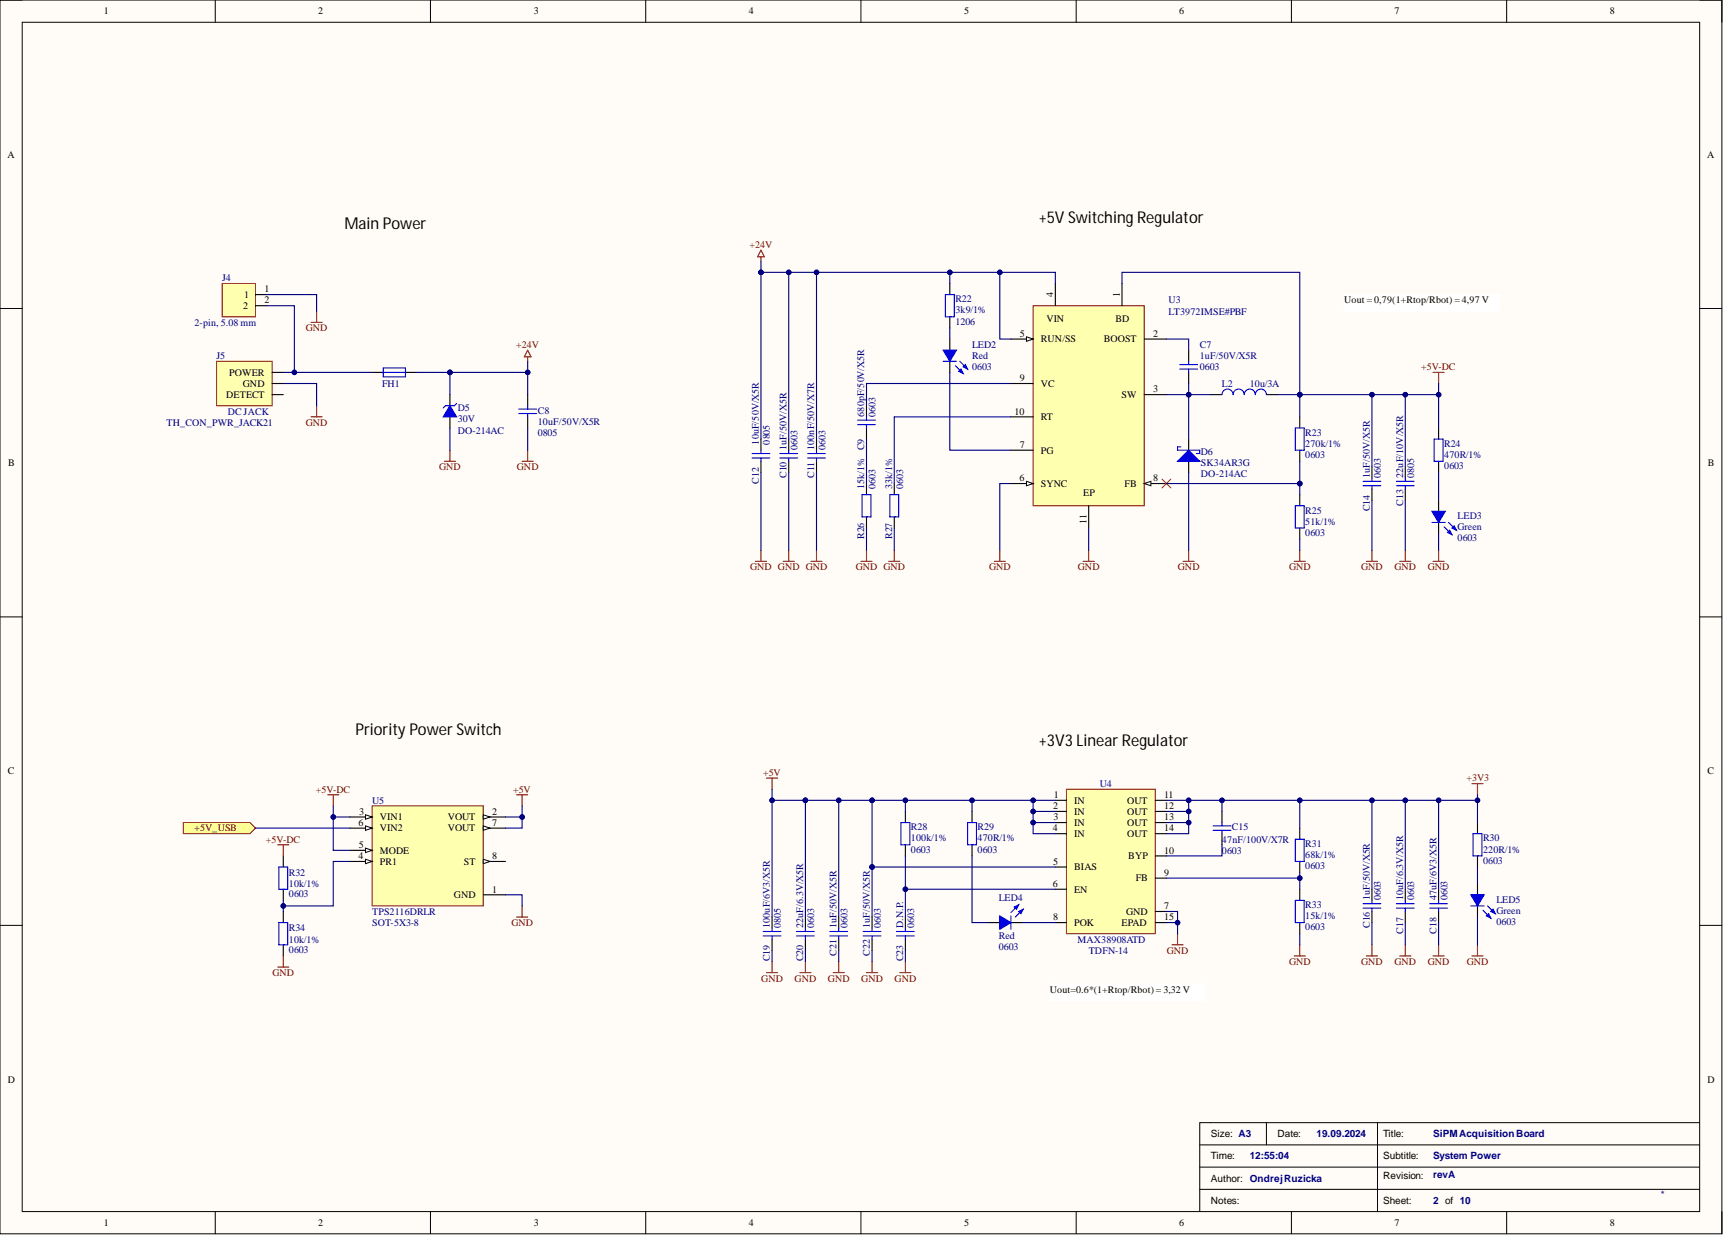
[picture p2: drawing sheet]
<svg xmlns="http://www.w3.org/2000/svg" width="393mm" height="282mm" viewBox="0 0 393 282" stroke-linecap="round" stroke-linejoin="round" font-family="sans-serif">
<defs><g id="words">
<g font-size="3.7">
<text x="78.6" y="52.3">Main Power</text>
<text x="237.1" y="51">+5V Switching Regulator</text>
<text x="81.2" y="167.7">Priority Power Switch</text>
<text x="237.1" y="170.2">+3V3 Linear Regulator</text>
</g>
<g font-size="2.3">
<text x="23.7" y="3.3">1</text>
<text x="72.6" y="3.3">2</text>
<text x="121.9" y="3.3">3</text>
<text x="170.9" y="3.3">4</text>
<text x="220.1" y="3.3">5</text>
<text x="269.2" y="3.3">6</text>
<text x="318.4" y="3.3">7</text>
<text x="367.5" y="3.3">8</text>
<text x="1.7" y="35.9">A</text>
<text x="389.7" y="35.9">A</text>
<text x="55.5" y="70.5">2</text>
<text x="55.7" y="68">1</text>
<text x="60.4" y="66.7">1</text>
<text x="60.4" y="69.3">2</text>
<text x="240.4" y="67.7" transform="rotate(-90 240.4 67.7)">4</text>
<text x="255.6" y="67.7" transform="rotate(-90 255.6 67.7)">1</text>
<text x="306.9" y="69.3">Uout = 0,79(1+Rtop/Rbot) = 4,97 V</text>
<text x="232.8" y="76.9">5</text>
<text x="238.9" y="73.6">VIN</text>
<text x="254.6" y="73.6">BD</text>
<text x="263.2" y="76.9">2</text>
<text x="237.6" y="78.1">RUN/SS</text>
<text x="252" y="78.1">BOOST</text>
<text x="52.3" y="85.8">POWER</text>
<text x="55.5" y="88.3">GND</text>
<text x="232.8" y="87">9</text>
<text x="237.6" y="88.3">VC</text>
<text x="263.2" y="89.6">3</text>
<text x="51.7" y="90.8">DETECT</text>
<text x="231.6" y="94.6">10</text>
<text x="237.6" y="95.9">RT</text>
<text x="256.1" y="90.8">SW</text>
<text x="1.9" y="106.4">B</text>
<text x="232.8" y="102.2">7</text>
<text x="237.6" y="103.5">PG</text>
<text x="389.9" y="106.4">B</text>
<text x="232.7" y="109.9">6</text>
<text x="237.6" y="111.1">SYNC</text>
<text x="247.3" y="113.2">EP</text>
<text x="256.7" y="111.1">FB</text>
<text x="263.2" y="109.9">8</text>
<text x="248" y="119.5" transform="rotate(-90 248 119.5)">11</text>
<text x="1.8" y="176.7">C</text>
<text x="389.8" y="176.7">C</text>
<text x="82" y="186">3</text>
<text x="112.3" y="186">2</text>
<text x="240.4" y="184.7">2</text>
<text x="240.6" y="182.2">1</text>
<text x="245.2" y="183.4">IN</text>
<text x="245.2" y="186">IN</text>
<text x="257.3" y="183.4">OUT</text>
<text x="257.3" y="186">OUT</text>
<text x="265.8" y="182.2">11</text>
<text x="265.8" y="184.7">12</text>
<text x="81.8" y="188.5">6</text>
<text x="86.7" y="187.2">VIN1</text>
<text x="86.7" y="189.8">VIN2</text>
<text x="102.2" y="187.2">VOUT</text>
<text x="102.2" y="189.8">VOUT</text>
<text x="112.3" y="188.5">7</text>
<text x="240.3" y="189.8">4</text>
<text x="240.5" y="187.2">3</text>
<text x="245.2" y="188.5">IN</text>
<text x="245.2" y="191">IN</text>
<text x="257.3" y="188.5">OUT</text>
<text x="257.3" y="191">OUT</text>
<text x="265.8" y="187.2">13</text>
<text x="265.8" y="189.8">14</text>
<text x="81.8" y="196.1">4</text>
<text x="81.9" y="193.6">5</text>
<text x="86.7" y="194.8">MODE</text>
<text x="86.7" y="197.4">PR1</text>
<text x="105.9" y="197.4">ST</text>
<text x="112.3" y="196.1">8</text>
<text x="240.4" y="197.4">5</text>
<text x="257.6" y="196.1">BYP</text>
<text x="265.8" y="194.8">10</text>
<text x="112.3" y="203.7">1</text>
<text x="240.3" y="202.4">6</text>
<text x="245.2" y="198.6">BIAS</text>
<text x="245.2" y="203.7">EN</text>
<text x="259.3" y="201.2">FB</text>
<text x="265.8" y="199.9">9</text>
<text x="103.6" y="205">GND</text>
<text x="257.1" y="208.8">GND</text>
<text x="265.8" y="207.5">7</text>
<text x="240.4" y="210.1">8</text>
<text x="245.2" y="211.3">POK</text>
<text x="256.1" y="211.3">EPAD</text>
<text x="265.8" y="210.1">15</text>
<text x="239.7" y="226.5">Uout=0.6*(1+Rtop/Rbot) = 3,32 V</text>
<text x="1.8" y="247.2">D</text>
<text x="389.8" y="247.2">D</text>
<text x="276.4" y="259.5">Size: A3</text>
<text x="291.6" y="259.5">Date:</text>
<text x="315.7" y="259.5">Title:</text>
<text x="276.4" y="269.7">Author: OndrejRuzicka</text>
<text x="276.4" y="264.6">Time:</text>
<text x="315.7" y="269.2">Revision:</text>
<text x="315.7" y="264.6">Subtitle:</text>
<text x="276.4" y="274.8">Notes:</text>
<text x="315.7" y="274.8">Sheet:</text>
<text x="23.7" y="279.8">1</text>
<text x="72.6" y="279.8">2</text>
<text x="121.9" y="279.8">3</text>
<text x="170.9" y="279.8">4</text>
<text x="220.1" y="279.8">5</text>
<text x="269.2" y="279.8">6</text>
<text x="318.4" y="279.8">7</text>
<text x="367.5" y="279.8">8</text>
</g>
<g font-size="2.3" fill="#800000">
<text x="171.1" y="56.6">+24V</text>
<text x="69.8" y="75.6">GND</text>
<text x="117.8" y="79.4">+24V</text>
<text x="324.4" y="84.5">+5V-DC</text>
<text x="69.8" y="97.2">GND</text>
<text x="100.3" y="107.3">GND</text>
<text x="118" y="107.3">GND</text>
<text x="171.3" y="130.1">GND GND GND</text>
<text x="195.4" y="130.1">GND GND</text>
<text x="225.8" y="130.1">GND</text>
<text x="246.1" y="130.1">GND</text>
<text x="268.9" y="130.1">GND</text>
<text x="294.3" y="130.1">GND</text>
<text x="310.8" y="130.1">GND</text>
<text x="318.4" y="130.1">GND</text>
<text x="326" y="130.1">GND</text>
<text x="174.2" y="177.1">+5V</text>
<text x="334.8" y="178.3">+3V3</text>
<text x="72.1" y="180.9">+5V-DC</text>
<text x="117.2" y="180.9">+5V</text>
<text x="44.4" y="189.8">+5V_USB</text>
<text x="60.7" y="192.3">+5V-DC</text>
<text x="116.7" y="211.3">GND</text>
<text x="266.4" y="217.7">GND</text>
<text x="294.3" y="220.2">GND</text>
<text x="310.8" y="220.2">GND</text>
<text x="318.4" y="220.2">GND</text>
<text x="326" y="220.2">GND</text>
<text x="334.8" y="220.2">GND</text>
<text x="62.2" y="222.7">GND</text>
<text x="173.8" y="224">GND</text>
<text x="181.4" y="224">GND</text>
<text x="189" y="224">GND</text>
<text x="196.6" y="224">GND</text>
<text x="204.2" y="224">GND</text>
</g>
<g font-size="2.3" fill="#000080">
<text x="50.7" y="64.2">J4</text>
<text x="218.1" y="69">R22</text>
<text x="218.1" y="71.5">3k9/1%</text>
<text x="266.8" y="69.3">U3</text>
<text x="266.8" y="71.8">LT3972IMSE#PBF</text>
<text x="44.4" y="74.3">2-pin, 5.08 mm</text>
<text x="218.1" y="74.1">1206</text>
<text x="49.5" y="81.9">J5</text>
<text x="221.9" y="79.4">LED2</text>
<text x="221.9" y="81.9">Red</text>
<text x="273.9" y="79.4">C7</text>
<text x="273.9" y="81.9">1uF/50V/X5R</text>
<text x="87.2" y="88.3">FH1</text>
<text x="221.9" y="84.5">0603</text>
<text x="273.9" y="84.5">0603</text>
<text x="279" y="88.3">L2</text>
<text x="285.3" y="88.3">10u/3A</text>
<text x="52" y="94.6">DC JACK</text>
<text x="104.5" y="93.9">D5</text>
<text x="122.7" y="94.4">C8</text>
<text x="197.3" y="95.1" transform="rotate(-90 197.3 95.1)">680pF/50V/X5R</text>
<text x="199.8" y="95.1" transform="rotate(-90 199.8 95.1)">0603</text>
<text x="38" y="97.2">TH_CON_PWR_JACK21</text>
<text x="104.5" y="98.9">DO-214AC</text>
<text x="104.5" y="96.4">30V</text>
<text x="122.7" y="99.5">0805</text>
<text x="122.7" y="96.9">10uF/50V/X5R</text>
<text x="173.2" y="101.5" transform="rotate(-90 173.2 101.5)">10uF/50V/X5R</text>
<text x="175.8" y="101.5" transform="rotate(-90 175.8 101.5)">0805</text>
<text x="298" y="99.5">R23</text>
<text x="298" y="102">270k/1%</text>
<text x="329.7" y="102">R24</text>
<text x="179.6" y="102.8" transform="rotate(-90 179.6 102.8)">1uF/50V/X5R</text>
<text x="182.1" y="102.8" transform="rotate(-90 182.1 102.8)">0603</text>
<text x="185.9" y="102.8" transform="rotate(-90 185.9 102.8)">100nF/50V/X7R</text>
<text x="188.4" y="102.8" transform="rotate(-90 188.4 102.8)">0603</text>
<text x="197.3" y="102.8" transform="rotate(-90 197.3 102.8)">C9</text>
<text x="274.2" y="103.8">D6</text>
<text x="274.2" y="106.3">SK34AR3G</text>
<text x="298" y="104.5">0603</text>
<text x="329.7" y="107.1">0603</text>
<text x="329.7" y="104.5">470R/1%</text>
<text x="173.2" y="110.4" transform="rotate(-90 173.2 110.4)">C12</text>
<text x="179.6" y="109.1" transform="rotate(-90 179.6 109.1)">C10</text>
<text x="185.9" y="109.1" transform="rotate(-90 185.9 109.1)">C11</text>
<text x="197.3" y="111.6" transform="rotate(-90 197.3 111.6)">15k/1%</text>
<text x="199.8" y="111.6" transform="rotate(-90 199.8 111.6)">0603</text>
<text x="203.6" y="111.6" transform="rotate(-90 203.6 111.6)">33k/1%</text>
<text x="206.2" y="111.6" transform="rotate(-90 206.2 111.6)">0603</text>
<text x="274.2" y="108.8">DO-214AC</text>
<text x="312.7" y="109.1" transform="rotate(-90 312.7 109.1)">1uF/50V/X5R</text>
<text x="315.2" y="109.1" transform="rotate(-90 315.2 109.1)">0603</text>
<text x="320.3" y="109.1" transform="rotate(-90 320.3 109.1)">22uF/10V/X5R</text>
<text x="322.8" y="109.1" transform="rotate(-90 322.8 109.1)">0805</text>
<text x="298" y="117.2">R25</text>
<text x="298" y="119.7">51k/1%</text>
<text x="312.7" y="116.7" transform="rotate(-90 312.7 116.7)">C14</text>
<text x="320.3" y="115.4" transform="rotate(-90 320.3 115.4)">C13</text>
<text x="332.7" y="118.5">LED3</text>
<text x="197.3" y="123" transform="rotate(-90 197.3 123)">R26</text>
<text x="203.6" y="123" transform="rotate(-90 203.6 123)">R27</text>
<text x="298" y="122.3">0603</text>
<text x="332.7" y="123.6">0603</text>
<text x="332.7" y="121">Green</text>
<text x="251.1" y="179.6">U4</text>
<text x="85" y="183.4">U5</text>
<text x="208" y="189.5">R28</text>
<text x="223.2" y="189.5">R29</text>
<text x="281.3" y="189.5">C15</text>
<text x="208" y="194.6">0603</text>
<text x="208" y="192">100k/1%</text>
<text x="223.2" y="194.6">0603</text>
<text x="223.2" y="192">470R/1%</text>
<text x="279" y="194.8">0603</text>
<text x="279" y="192.3">47nF/100V/X7R</text>
<text x="298" y="193.3">R31</text>
<text x="298" y="195.9">68k/1%</text>
<text x="338.6" y="197.1">0603</text>
<text x="338.6" y="192">R30</text>
<text x="338.6" y="194.6">220R/1%</text>
<text x="65.9" y="199.9">R32</text>
<text x="65.9" y="202.4">10k/1%</text>
<text x="298" y="198.4">0603</text>
<text x="65.9" y="204.7">0603</text>
<text x="85" y="208.8">TPS2116DRLR</text>
<text x="228" y="205.7">LED4</text>
<text x="298" y="207.3">R33</text>
<text x="298" y="209.8">15k/1%</text>
<text x="312.7" y="205.5" transform="rotate(-90 312.7 205.5)">1uF/50V/X5R</text>
<text x="315.2" y="205.5" transform="rotate(-90 315.2 205.5)">0603</text>
<text x="320.3" y="205.5" transform="rotate(-90 320.3 205.5)">10uF/6.3V/X5R</text>
<text x="322.8" y="205.5" transform="rotate(-90 322.8 205.5)">0603</text>
<text x="327.9" y="205.5" transform="rotate(-90 327.9 205.5)">47uF/6V3/X5R</text>
<text x="330.5" y="205.5" transform="rotate(-90 330.5 205.5)">0603</text>
<text x="341.6" y="206">LED5</text>
<text x="341.6" y="208.5">Green</text>
<text x="65.9" y="212.6">R34</text>
<text x="65.9" y="215.1">10k/1%</text>
<text x="85" y="211.3">SOT-5X3-8</text>
<text x="175.8" y="211.8" transform="rotate(-90 175.8 211.8)">100uF/6V3/X5R</text>
<text x="178.3" y="211.8" transform="rotate(-90 178.3 211.8)">0805</text>
<text x="183.4" y="211.8" transform="rotate(-90 183.4 211.8)">22uF/6.3V/X5R</text>
<text x="185.9" y="211.8" transform="rotate(-90 185.9 211.8)">0603</text>
<text x="191" y="211.8" transform="rotate(-90 191 211.8)">1uF/50V/X5R</text>
<text x="193.5" y="211.8" transform="rotate(-90 193.5 211.8)">0603</text>
<text x="198.6" y="211.8" transform="rotate(-90 198.6 211.8)">1uF/50V/X5R</text>
<text x="201.1" y="211.8" transform="rotate(-90 201.1 211.8)">0603</text>
<text x="206.2" y="211.8" transform="rotate(-90 206.2 211.8)">D.N.P.</text>
<text x="208.7" y="211.8" transform="rotate(-90 208.7 211.8)">0603</text>
<text x="228" y="214.4">Red</text>
<text x="246" y="215.1">MAX38908ATD</text>
<text x="298" y="212.3">0603</text>
<text x="312.7" y="211.8" transform="rotate(-90 312.7 211.8)">C16</text>
<text x="320.3" y="213.1" transform="rotate(-90 320.3 213.1)">C17</text>
<text x="327.9" y="213.1" transform="rotate(-90 327.9 213.1)">C18</text>
<text x="341.6" y="211.1">0603</text>
<text x="65.9" y="217.4">0603</text>
<text x="175.8" y="219.4" transform="rotate(-90 175.8 219.4)">C19</text>
<text x="183.4" y="219.4" transform="rotate(-90 183.4 219.4)">C20</text>
<text x="191" y="218.2" transform="rotate(-90 191 218.2)">C21</text>
<text x="198.6" y="218.2" transform="rotate(-90 198.6 218.2)">C22</text>
<text x="206.2" y="219.4" transform="rotate(-90 206.2 219.4)">C23</text>
<text x="228" y="216.9">0603</text>
<text x="248.5" y="217.7">TDFN-14</text>
<text x="300.5" y="259.5">19.09.2024</text>
<text x="327.2" y="259.5">SiPMAcquisitionBoard</text>
<text x="285.3" y="264.6">12:55:04</text>
<text x="327.2" y="268.9">revA</text>
<text x="327.2" y="264.6">System Power</text>
<text x="327.2" y="274.8">2 of 10</text>
<text x="379.1" y="273.5">*</text>
</g>
</g></defs>
<path d="M0 0h393.1v281.6h-393.1z" fill-rule="evenodd" fill="#fffcf8"/>
<path d="M0 0h393.1v281.6h-393.1z" fill="none" stroke="#000" stroke-width=".23"/>
<path d="M5.1 5.1h382.9v271.4h-382.9z" fill-rule="evenodd" fill="#fffcf8"/>
<g fill="none" stroke="#000" stroke-width=".23">
<path d="M0 0h5.1M5.1 5.1h382.9v271.4h-382.9zM49.1 0v5.1M98.3 0v5.1M147.4 0v5.1M196.5 0v5.1M245.7 0v5.1M294.8 0v5.1M344 0v5.1M388 0h5.1v5.1M0 70.4h5.1M388 70.4h5.1"/>
<path d="M0 140.8h5.1M388 140.8h5.1M0 211.2h5.1M388 211.2h5.1M289.1 256.2v5.1M314.5 256.2v20.3M388 256.2h-114.1v20.3M49.1 276.5v5.1M98.3 276.5v5.1M147.4 276.5v5.1M196.5 276.5v5.1M245.7 276.5v5.1"/>
<path d="M273.9 266.4h114.1M273.9 271.5h114.1M273.9 261.3h114.1M294.8 276.5v5.1M344 276.5v5.1M393.1 276.5v5.1"/>
</g>
<path d="M276.4 90.1h2.6M289.1 90.1h2.5M180.1 100.2v2.6M180.1 105.3v2.5M186.4 100.2v2.6M186.4 105.3v2.5" fill="none" stroke="#000" stroke-width=".25"/>
<path d="M279 90.1a1.27 1.27 0 0 1 1.2-1.3 1.27 1.27 0 0 1 1.3 1.3 1.27 1.27 0 0 1 1.3-1.3 1.27 1.27 0 0 1 1.2 1.3 1.27 1.27 0 0 1 1.3-1.3 1.27 1.27 0 0 1 1.3 1.3 1.27 1.27 0 0 1 1.2-1.3 1.27 1.27 0 0 1 1.3 1.3M178 103.5h4.1M178 104.5h4.1M180.1 102.8v.7M180.1 104.5v.8M184.4 103.5h4M184.4 104.5h4M186.4 102.8v.7M186.4 104.5v.8" fill="none" stroke="#00f" stroke-width=".25"/>
<path d="M172.5 128.1h2.5M173.7 125.6v2.5M178.8 128.1h2.5M180.1 125.6v2.5M185.1 128.1h2.6M186.4 125.6v2.5M227 128.1h2.5M228.2 125.6v2.5M247.3 128.1h2.5M248.5 125.6v2.5" fill="none" stroke="#800000" stroke-width=".25"/>
<path d="M235.9 69.8h25.3v45.6h-25.3z" fill-rule="evenodd" fill="#ffffb0"/>
<path d="M235.9 69.8h25.3v45.6h-25.3z" fill="none" stroke="#800000" stroke-width=".23"/>
<path d="M230.8 77.4h5.1M240.9 64.7v5.1M256.1 64.7v5.1M261.2 77.4h5.1M261.2 90.1h5.1" fill="none" stroke="#000" stroke-width=".25"/>
<path d="M234.3 76.9l1.6 .5-1.6 .5z" fill="#f8fcff"/>
<path d="M234.3 76.9l1.6 .5-1.6 .5z" fill="none" stroke="#000" stroke-width=".23"/>
<path d="M230.8 110.4h5.1" fill="none" stroke="#000" stroke-width=".25"/>
<path d="M234.3 109.9l1.6 .5-1.6 .5z" fill="#f8fcff"/>
<path d="M234.3 109.9l1.6 .5-1.6 .5z" fill="none" stroke="#000" stroke-width=".23"/>
<path d="M230.8 102.8h5.1M261.2 110.4h5.1" fill="none" stroke="#000" stroke-width=".25"/>
<path d="M261.2 110.4l1.5-.5v1z" fill="#f8fcff"/>
<path d="M261.2 110.4l1.5-.5v1z" fill="none" stroke="#000" stroke-width=".23"/>
<g fill="none" stroke="#000" stroke-width=".25">
<path d="M271.4 79.9v2.6M230.8 87.5h5.1M230.8 95.1h5.1M271.4 85v2.5M197.8 110.4v2.5M197.8 118v2.5M204.2 110.4v2.5M204.2 118v2.5M248.5 115.4v5.1M271.4 100.2v2.6M271.4 105.3v2.5M313.2 106.6v2.5"/>
<path d="M313.2 111.6v2.6"/>
</g>
<path d="M269.3 83.2h4.1M269.3 84.2h4.1M271.4 82.5v.7M271.4 84.2v.8M196.8 112.9h2v5.1h-2zM203.1 112.9h2.1v5.1h-2.1zM311.2 109.9h4M311.2 110.9h4M313.2 109.1v.8M313.2 110.9v.7" fill="none" stroke="#00f" stroke-width=".25"/>
<path d="M196.5 128.1h2.6M197.8 125.6v2.5M202.9 128.1h2.5M204.2 125.6v2.5M270.1 128.1h2.5M271.4 125.6v2.5M295.5 128.1h2.5M296.7 125.6v2.5M311.9 128.1h2.6M313.2 125.6v2.5M319.5 128.1h2.6M320.8 125.6v2.5" fill="none" stroke="#800000" stroke-width=".25"/>
<path d="M271.4 102.8l2.5 2.5h-5.1z" fill="#00f"/>
<path d="M269.6 102h-.8v.8h5.1v.7h-.8M271.4 102.8l2.5 2.5h-5.1zM318.8 109.9h4M318.8 110.9h4M320.8 109.1v.8M320.8 110.9v.7" fill="none" stroke="#00f" stroke-width=".25"/>
<path d="M327.2 128.1h2.5M328.4 125.6v2.5" fill="none" stroke="#800000" stroke-width=".25"/>
<path d="M320.8 106.6v2.5M320.8 111.6v2.6" fill="none" stroke="#000" stroke-width=".25"/>
<path d="M265.3 109.3l2 2.1M267.3 109.3l-2 2.1" fill="none" stroke="#f00" stroke-width=".23"/>
<path d="M306.9 67.2h35.5v3.8h-35.5z" fill-rule="evenodd" fill="#fff"/>
<path d="M306.9 67.2h35.5v3.8h-35.5z" fill="none" stroke="#fff" stroke-width=".23"/>
<path d="M328.4 114.2v2.5M328.4 119.2v2.6" fill="none" stroke="#000" stroke-width=".25"/>
<path d="M326.9 116.7h3l-1.5 2.5z" fill="#00f"/>
<path d="M326.9 116.7h3l-1.5 2.5zM330.7 119.2l1.8 1.8M329.7 120.3l1.8 1.7" fill="none" stroke="#00f" stroke-width=".25"/>
<path d="M331 121l.5 1-1-.5z" fill="#00f"/>
<path d="M331 121l.5 1-1-.5z" fill="none" stroke="#00f" stroke-width=".25"/>
<path d="M332 120l.5 1-1-.5z" fill="#00f"/>
<path d="M215.8 67.2h2v5.1h-2zM326.9 119.2h3M332 120l.5 1-1-.5z" fill="none" stroke="#00f" stroke-width=".25"/>
<path d="M216.8 64.7v2.5M216.8 72.3v2.5M216.8 77.4v2.5M216.8 82.5v2.5" fill="none" stroke="#000" stroke-width=".25"/>
<path d="M215.3 79.9h3.1l-1.6 2.6z" fill="#00f"/>
<path d="M215.3 79.9h3.1l-1.6 2.6zM218.1 83.5l1.8 1.7M219.1 82.5l1.8 1.7" fill="none" stroke="#00f" stroke-width=".25"/>
<path d="M219.4 84.2l.5 1-1-.5z" fill="#00f"/>
<path d="M219.4 84.2l.5 1-1-.5z" fill="none" stroke="#00f" stroke-width=".25"/>
<path d="M220.4 83.2l.5 1-1-.5z" fill="#00f"/>
<path d="M215.3 82.5h3.1M220.4 83.2l.5 1-1-.5z" fill="none" stroke="#00f" stroke-width=".25"/>
<path d="M120.5 79.9l.7 1.5h-1.5zM120.5 81.4v1.1" fill="none" stroke="#800000" stroke-width=".25"/>
<path d="M49.5 82.5h12.6v10.1h-12.6z" fill-rule="evenodd" fill="#ffffb0"/>
<path d="M49.5 82.5h12.6v10.1h-12.6z" fill="none" stroke="#800000" stroke-width=".23"/>
<path d="M62.1 85h2.6M62.1 87.5h2.6M62.1 90.1h2.6M102.7 90.1v2.5M102.7 95.1v2.6" fill="none" stroke="#000" stroke-width=".25"/>
<path d="M71 95.1h2.5M72.3 92.6v2.5M101.4 105.3h2.6M102.7 102.8v2.5M119.2 105.3h2.5M120.5 102.8v2.5" fill="none" stroke="#800000" stroke-width=".25"/>
<path d="M102.7 92.6l1.5 2.5h-3z" fill="#00f"/>
<g fill="none" stroke="#00f" stroke-width=".25">
<path d="M87.5 84h5.1v2h-5.1zM87.5 85h5.1M102.7 92.6l1.5 2.5h-3zM104.2 92.1l-.5 .5h-2l-.5 .5M118.4 94.4h4.1M118.4 93.4h4.1M120.5 92.6v.8M120.5 94.4v.7M195.8 95.9h4M195.8 96.9h4M197.8 95.1v.8M197.8 96.9v.8"/>
<path d="M171.7 103.5h4.1M171.7 104.5h4.1M173.7 102.8v.7M173.7 104.5v.8"/>
</g>
<path d="M173.7 57.1l.8 1.5h-1.5zM173.7 58.6v1M327.2 85h2.5M328.4 85v2.5" fill="none" stroke="#800000" stroke-width=".25"/>
<path d="M85 85h2.5M92.6 85h2.5M120.5 90.1v2.5M120.5 95.1v2.6M197.8 92.6v2.5M197.8 97.7v2.5M173.7 100.2v2.6M173.7 105.3v2.5" fill="none" stroke="#000" stroke-width=".25"/>
<path d="M41.8 187.7h15.3l1.2 1.3-1.2 1.3h-15.3z" fill-rule="evenodd" fill="#ffff80"/>
<path d="M41.8 187.7h15.3l1.2 1.3-1.2 1.3h-15.3z" fill="none" stroke="#800000" stroke-width=".23"/>
<path d="M296.7 95.1v2.6M296.7 102.8v2.5M296.7 112.9v2.5M296.7 120.5v2.5" fill="none" stroke="#000" stroke-width=".25"/>
<path d="M295.7 97.7h2v5.1h-2zM295.7 115.4h2v5.1h-2z" fill="none" stroke="#00f" stroke-width=".25"/>
<path d="M85 183.9h25.3v22.9h-25.3z" fill-rule="evenodd" fill="#ffffb0"/>
<path d="M85 183.9h25.3v22.9h-25.3z" fill="none" stroke="#800000" stroke-width=".23"/>
<path d="M79.9 186.5h5.1" fill="none" stroke="#000" stroke-width=".25"/>
<path d="M83.4 186l1.6 .5-1.6 .5z" fill="#f8fcff"/>
<path d="M83.4 186l1.6 .5-1.6 .5z" fill="none" stroke="#000" stroke-width=".23"/>
<path d="M79.9 189h5.1" fill="none" stroke="#000" stroke-width=".25"/>
<path d="M83.4 188.5l1.6 .5-1.6 .5z" fill="#f8fcff"/>
<path d="M83.4 188.5l1.6 .5-1.6 .5z" fill="none" stroke="#000" stroke-width=".23"/>
<path d="M79.9 194.1h5.1" fill="none" stroke="#000" stroke-width=".25"/>
<path d="M83.4 193.6l1.6 .5-1.6 .5z" fill="#f8fcff"/>
<path d="M83.4 193.6l1.6 .5-1.6 .5z" fill="none" stroke="#000" stroke-width=".23"/>
<path d="M79.9 196.6h5.1" fill="none" stroke="#000" stroke-width=".25"/>
<path d="M83.4 196.1l1.6 .5-1.6 .5z" fill="#f8fcff"/>
<path d="M83.4 196.1l1.6 .5-1.6 .5z" fill="none" stroke="#000" stroke-width=".23"/>
<path d="M110.3 186.5h5.1" fill="none" stroke="#000" stroke-width=".25"/>
<path d="M110.3 186l1.5 .5-1.5 .5z" fill="#f8fcff"/>
<path d="M110.3 186l1.5 .5-1.5 .5z" fill="none" stroke="#000" stroke-width=".23"/>
<path d="M110.3 189h5.1" fill="none" stroke="#000" stroke-width=".25"/>
<path d="M110.3 188.5l1.5 .5-1.5 .5z" fill="#f8fcff"/>
<path d="M110.3 188.5l1.5 .5-1.5 .5z" fill="none" stroke="#000" stroke-width=".23"/>
<path d="M110.3 196.6h5.1" fill="none" stroke="#000" stroke-width=".25"/>
<path d="M110.3 196.1l1.5 .5-1.5 .5z" fill="#f8fcff"/>
<path d="M110.3 196.1l1.5 .5-1.5 .5z" fill="none" stroke="#000" stroke-width=".23"/>
<g fill="none" stroke="#000" stroke-width=".25">
<path d="M64.7 195.3v2.6M337.3 187.7v2.6M337.3 195.3v2.6M64.7 203v2.5M64.7 208v2.6M64.7 215.6v2.6M110.3 204.2h5.1M176.3 209.3v2.5M176.3 214.4v2.5M183.9 209.3v2.5M183.9 214.4v2.5M328.4 203v2.5"/>
<path d="M328.4 208v2.6"/>
</g>
<path d="M63.4 192.8h2.5M64.7 192.8v2.5M74.8 181.4h2.6M76.1 181.4v2.5M117.9 181.4h2.6M119.2 181.4v2.5M64.7 218.2v2.5M117.9 209.3h2.6M119.2 206.8v2.5M63.4 220.7h2.5" fill="none" stroke="#800000" stroke-width=".25"/>
<g fill="none" stroke="#00f" stroke-width=".25">
<path d="M63.7 197.9h2v5.1h-2zM336.3 190.3h2v5h-2zM63.7 210.6h2v5h-2zM174.2 212.6h4.1M174.2 213.6h4.1M176.3 211.8v.8M176.3 213.6v.8M181.8 212.6h4.1M181.8 213.6h4.1M183.9 211.8v.8M183.9 213.6v.8M326.4 206.3h4.1"/>
<path d="M326.4 207.3h4.1M328.4 205.5v.8M328.4 207.3v.7"/>
</g>
<path d="M243.5 180.1h20.3v33h-20.3z" fill-rule="evenodd" fill="#ffffb0"/>
<path d="M243.5 180.1h20.3v33h-20.3z" fill="none" stroke="#800000" stroke-width=".23"/>
<g fill="none" stroke="#000" stroke-width=".25">
<path d="M206.7 185.2v2.5M206.7 192.8v2.5M240.9 182.7h2.6M240.9 185.2h2.6M240.9 187.7h2.6M240.9 190.3h2.6M240.9 197.9h2.6M263.8 182.7h2.5M263.8 185.2h2.5M263.8 187.7h2.5M263.8 190.3h2.5M263.8 195.3h2.5"/>
<path d="M279 185.2v2.5M279 190.3v2.5M206.7 209.3v2.5M206.7 214.4v2.5M225.7 210.6h2.5M230.8 210.6h2.5M240.9 203h2.6M240.9 210.6h2.6M263.8 208h2.5M263.8 210.6h2.5M263.8 200.4h2.5M296.7 203v2.5"/>
<path d="M296.7 210.6v2.5M320.8 203v2.5M320.8 208v2.6"/>
</g>
<g fill="none" stroke="#00f" stroke-width=".25">
<path d="M205.7 187.7h2v5.1h-2zM276.9 189.5h4.1M276.9 188.5h4.1M279 187.7v.8M279 189.5v.8M204.7 212.6h4M204.7 213.6h4M206.7 211.8v.8M206.7 213.6v.8M295.7 205.5h2v5.1h-2zM318.8 206.3h4M318.8 207.3h4"/>
<path d="M320.8 205.5v.8M320.8 207.3v.7"/>
</g>
<path d="M228.2 209l2.6 1.6-2.6 1.5z" fill="#00f"/>
<path d="M228.2 209l2.6 1.6-2.6 1.5zM232.6 206.5l-1.8 1.8M233.6 207.5l-1.8 1.8" fill="none" stroke="#00f" stroke-width=".25"/>
<path d="M232.6 208l1-.5-.5 1z" fill="#00f"/>
<path d="M232.6 208l1-.5-.5 1z" fill="none" stroke="#00f" stroke-width=".25"/>
<path d="M231.5 207l1.1-.5-.5 1z" fill="#00f"/>
<path d="M230.8 209v3.1M231.5 207l1.1-.5-.5 1z" fill="none" stroke="#00f" stroke-width=".25"/>
<path d="M337.3 201.7v2.5M337.3 206.8v2.5" fill="none" stroke="#000" stroke-width=".25"/>
<path d="M335.8 204.2h3l-1.5 2.6z" fill="#00f"/>
<path d="M335.8 204.2h3l-1.5 2.6zM338.6 207.8l1.7 1.8M339.6 206.8l1.8 1.7" fill="none" stroke="#00f" stroke-width=".25"/>
<path d="M339.8 208.5l.5 1.1-1-.6z" fill="#00f"/>
<path d="M339.8 208.5l.5 1.1-1-.6z" fill="none" stroke="#00f" stroke-width=".25"/>
<path d="M340.8 207.5l.6 1-1.1-.5z" fill="#00f"/>
<path d="M327.4 100.2h2v5.1h-2zM220.9 187.7h2v5.1h-2zM295.7 191.5h2v5.1h-2zM335.8 206.8h3M340.8 207.5l.6 1-1.1-.5z" fill="none" stroke="#00f" stroke-width=".25"/>
<path d="M328.4 97.7v2.5M328.4 105.3v2.5M221.9 185.2v2.5M221.9 192.8v2.5M296.7 189v2.5M296.7 196.6v2.6" fill="none" stroke="#000" stroke-width=".25"/>
<g fill="none" stroke="#800000" stroke-width=".25">
<path d="M175 177.6h2.5M176.3 177.6v2.5M336 178.9h2.6M337.3 178.9v2.5M176.3 219.4v2.6M183.9 219.4v2.6M191.5 219.4v2.6M199.1 219.4v2.6M206.7 219.4v2.6M267.6 215.6h2.5M268.8 213.1v2.5M295.5 218.2h2.5"/>
<path d="M296.7 215.6v2.6M311.9 218.2h2.6M313.2 215.6v2.6M319.5 218.2h2.6M320.8 215.6v2.6M327.2 218.2h2.5M328.4 215.6v2.6M336 218.2h2.6M337.3 215.6v2.6M175 222h2.5M182.6 222h2.5M190.2 222h2.5"/>
<path d="M197.8 222h2.6M205.4 222h2.6"/>
</g>
<path d="M239.7 224.5h35.5v3.8h-35.5z" fill-rule="evenodd" fill="#fff"/>
<path d="M239.7 224.5h35.5v3.8h-35.5z" fill="none" stroke="#fff" stroke-width=".23"/>
<path d="M50.7 64.7h7.6v7.6h-7.6z" fill-rule="evenodd" fill="#ffffb0"/>
<path d="M50.7 64.7h7.6v7.6h-7.6z" fill="none" stroke="#800000" stroke-width=".23"/>
<path d="M58.3 67.2h2.6M58.3 69.8h2.6" fill="none" stroke="#000" stroke-width=".25"/>
<path d="M71 73.6h2.5M72.3 71v2.6" fill="none" stroke="#800000" stroke-width=".25"/>
<path d="M173.7 62.2v38" fill="none" stroke="#000080" stroke-width=".25"/>
<circle cx="173.7" cy="62.2" r=".51" fill="#000080"/>
<circle cx="173.7" cy="62.2" r=".51" fill="none" stroke="#000080" stroke-width=".23"/>
<path d="M180.1 62.2v38M173.7 107.8v17.8M180.1 107.8v17.8M186.4 107.8v17.8" fill="none" stroke="#000080" stroke-width=".25"/>
<circle cx="180.1" cy="62.2" r=".51" fill="#000080"/>
<circle cx="180.1" cy="62.2" r=".51" fill="none" stroke="#000080" stroke-width=".23"/>
<path d="M266.3 77.4h5.1v2.5M271.4 87.5v2.6M230.8 110.4h-2.6v15.2M248.5 120.5v5.1" fill="none" stroke="#000080" stroke-width=".25"/>
<circle cx="271.4" cy="90.1" r=".51" fill="#000080"/>
<circle cx="271.4" cy="90.1" r=".51" fill="none" stroke="#000080" stroke-width=".23"/>
<path d="M228.2 62.2v15.2h2.6M230.8 95.1h-26.6v15.3M230.8 87.5h-33v5.1M197.8 100.2v10.2M313.2 114.2v11.4M320.8 114.2v11.4M197.8 120.5v5.1M204.2 120.5v5.1M296.7 123v2.6" fill="none" stroke="#000080" stroke-width=".25"/>
<circle cx="228.2" cy="62.2" r=".51" fill="#000080"/>
<circle cx="228.2" cy="62.2" r=".51" fill="none" stroke="#000080" stroke-width=".23"/>
<path d="M271.4 90.1v10.1" fill="none" stroke="#000080" stroke-width=".25"/>
<circle cx="271.4" cy="90.1" r=".51" fill="#000080"/>
<circle cx="271.4" cy="90.1" r=".51" fill="none" stroke="#000080" stroke-width=".23"/>
<path d="M266.3 110.4h30.4M271.4 107.8v17.8" fill="none" stroke="#000080" stroke-width=".25"/>
<circle cx="296.7" cy="110.4" r=".51" fill="#000080"/>
<circle cx="296.7" cy="110.4" r=".51" fill="none" stroke="#000080" stroke-width=".23"/>
<path d="M296.7 110.4v2.5" fill="none" stroke="#000080" stroke-width=".25"/>
<circle cx="296.7" cy="110.4" r=".51" fill="#000080"/>
<circle cx="296.7" cy="110.4" r=".51" fill="none" stroke="#000080" stroke-width=".23"/>
<path d="M296.7 105.3v5.1" fill="none" stroke="#000080" stroke-width=".25"/>
<circle cx="296.7" cy="110.4" r=".51" fill="#000080"/>
<circle cx="296.7" cy="110.4" r=".51" fill="none" stroke="#000080" stroke-width=".23"/>
<path d="M256.1 64.7v-2.5h40.6v27.9" fill="none" stroke="#000080" stroke-width=".25"/>
<circle cx="296.7" cy="90.1" r=".51" fill="#000080"/>
<circle cx="296.7" cy="90.1" r=".51" fill="none" stroke="#000080" stroke-width=".23"/>
<path d="M320.8 90.1v16.5M328.4 107.8v6.4M328.4 121.8v3.8" fill="none" stroke="#000080" stroke-width=".25"/>
<circle cx="320.8" cy="90.1" r=".51" fill="#000080"/>
<circle cx="320.8" cy="90.1" r=".51" fill="none" stroke="#000080" stroke-width=".23"/>
<path d="M328.4 87.5v2.6" fill="none" stroke="#000080" stroke-width=".25"/>
<circle cx="328.4" cy="90.1" r=".51" fill="#000080"/>
<circle cx="328.4" cy="90.1" r=".51" fill="none" stroke="#000080" stroke-width=".23"/>
<path d="M186.4 62.2v38" fill="none" stroke="#000080" stroke-width=".25"/>
<circle cx="186.4" cy="62.2" r=".51" fill="#000080"/>
<circle cx="186.4" cy="62.2" r=".51" fill="none" stroke="#000080" stroke-width=".23"/>
<path d="M216.8 62.2v2.5M216.8 74.8v2.6M216.8 85v17.8h14" fill="none" stroke="#000080" stroke-width=".25"/>
<circle cx="216.8" cy="62.2" r=".51" fill="#000080"/>
<circle cx="216.8" cy="62.2" r=".51" fill="none" stroke="#000080" stroke-width=".23"/>
<path d="M64.7 87.5h7.6v5.1M95.1 85h7.6" fill="none" stroke="#000080" stroke-width=".25"/>
<circle cx="102.7" cy="85" r=".51" fill="#000080"/>
<circle cx="102.7" cy="85" r=".51" fill="none" stroke="#000080" stroke-width=".23"/>
<path d="M102.7 85v5.1" fill="none" stroke="#000080" stroke-width=".25"/>
<circle cx="102.7" cy="85" r=".51" fill="#000080"/>
<circle cx="102.7" cy="85" r=".51" fill="none" stroke="#000080" stroke-width=".23"/>
<path d="M102.7 85h17.8v5.1M102.7 97.7v5.1" fill="none" stroke="#000080" stroke-width=".25"/>
<circle cx="120.5" cy="85" r=".51" fill="#000080"/>
<circle cx="120.5" cy="85" r=".51" fill="none" stroke="#000080" stroke-width=".23"/>
<circle cx="102.7" cy="85" r=".51" fill="#000080"/>
<circle cx="102.7" cy="85" r=".51" fill="none" stroke="#000080" stroke-width=".23"/>
<path d="M120.5 82.5v2.5" fill="none" stroke="#000080" stroke-width=".25"/>
<circle cx="120.5" cy="85" r=".51" fill="#000080"/>
<circle cx="120.5" cy="85" r=".51" fill="none" stroke="#000080" stroke-width=".23"/>
<path d="M64.7 85h20.3M120.5 97.7v5.1" fill="none" stroke="#000080" stroke-width=".25"/>
<circle cx="67.2" cy="85" r=".51" fill="#000080"/>
<circle cx="67.2" cy="85" r=".51" fill="none" stroke="#000080" stroke-width=".23"/>
<path d="M173.7 59.6v2.6" fill="none" stroke="#000080" stroke-width=".25"/>
<circle cx="173.7" cy="62.2" r=".51" fill="#000080"/>
<circle cx="173.7" cy="62.2" r=".51" fill="none" stroke="#000080" stroke-width=".23"/>
<path d="M291.6 90.1h5.1" fill="none" stroke="#000080" stroke-width=".25"/>
<circle cx="296.7" cy="90.1" r=".51" fill="#000080"/>
<circle cx="296.7" cy="90.1" r=".51" fill="none" stroke="#000080" stroke-width=".23"/>
<path d="M296.7 90.1v5" fill="none" stroke="#000080" stroke-width=".25"/>
<circle cx="296.7" cy="90.1" r=".51" fill="#000080"/>
<circle cx="296.7" cy="90.1" r=".51" fill="none" stroke="#000080" stroke-width=".23"/>
<path d="M313.2 90.1v16.5" fill="none" stroke="#000080" stroke-width=".25"/>
<circle cx="313.2" cy="90.1" r=".51" fill="#000080"/>
<circle cx="313.2" cy="90.1" r=".51" fill="none" stroke="#000080" stroke-width=".23"/>
<path d="M79.9 186.5h-3.8v7.6h3.8" fill="none" stroke="#000080" stroke-width=".25"/>
<circle cx="76.1" cy="186.5" r=".51" fill="#000080"/>
<circle cx="76.1" cy="186.5" r=".51" fill="none" stroke="#000080" stroke-width=".23"/>
<path d="M58.3 189h21.6M76.1 183.9v2.6" fill="none" stroke="#000080" stroke-width=".25"/>
<circle cx="76.1" cy="186.5" r=".51" fill="#000080"/>
<circle cx="76.1" cy="186.5" r=".51" fill="none" stroke="#000080" stroke-width=".23"/>
<path d="M115.4 186.5h3.8" fill="none" stroke="#000080" stroke-width=".25"/>
<circle cx="119.2" cy="186.5" r=".51" fill="#000080"/>
<circle cx="119.2" cy="186.5" r=".51" fill="none" stroke="#000080" stroke-width=".23"/>
<path d="M79.9 196.6h-3.8v10.2h-11.4M115.4 204.2h3.8v2.6" fill="none" stroke="#000080" stroke-width=".25"/>
<circle cx="64.7" cy="206.8" r=".51" fill="#000080"/>
<circle cx="64.7" cy="206.8" r=".51" fill="none" stroke="#000080" stroke-width=".23"/>
<path d="M173.7 62.2h67.2v2.5" fill="none" stroke="#000080" stroke-width=".25"/>
<circle cx="173.7" cy="62.2" r=".51" fill="#000080"/>
<circle cx="173.7" cy="62.2" r=".51" fill="none" stroke="#000080" stroke-width=".23"/>
<circle cx="180.1" cy="62.2" r=".51" fill="#000080"/>
<circle cx="180.1" cy="62.2" r=".51" fill="none" stroke="#000080" stroke-width=".23"/>
<circle cx="186.4" cy="62.2" r=".51" fill="#000080"/>
<circle cx="186.4" cy="62.2" r=".51" fill="none" stroke="#000080" stroke-width=".23"/>
<circle cx="216.8" cy="62.2" r=".51" fill="#000080"/>
<circle cx="216.8" cy="62.2" r=".51" fill="none" stroke="#000080" stroke-width=".23"/>
<circle cx="228.2" cy="62.2" r=".51" fill="#000080"/>
<circle cx="228.2" cy="62.2" r=".51" fill="none" stroke="#000080" stroke-width=".23"/>
<path d="M266.3 90.1h10.1" fill="none" stroke="#000080" stroke-width=".25"/>
<circle cx="271.4" cy="90.1" r=".51" fill="#000080"/>
<circle cx="271.4" cy="90.1" r=".51" fill="none" stroke="#000080" stroke-width=".23"/>
<path d="M296.7 90.1h31.7v7.6" fill="none" stroke="#000080" stroke-width=".25"/>
<circle cx="296.7" cy="90.1" r=".51" fill="#000080"/>
<circle cx="296.7" cy="90.1" r=".51" fill="none" stroke="#000080" stroke-width=".23"/>
<circle cx="313.2" cy="90.1" r=".51" fill="#000080"/>
<circle cx="313.2" cy="90.1" r=".51" fill="none" stroke="#000080" stroke-width=".23"/>
<circle cx="320.8" cy="90.1" r=".51" fill="#000080"/>
<circle cx="320.8" cy="90.1" r=".51" fill="none" stroke="#000080" stroke-width=".23"/>
<circle cx="328.4" cy="90.1" r=".51" fill="#000080"/>
<circle cx="328.4" cy="90.1" r=".51" fill="none" stroke="#000080" stroke-width=".23"/>
<path d="M119.2 183.9v5.1h-3.8" fill="none" stroke="#000080" stroke-width=".25"/>
<circle cx="119.2" cy="186.5" r=".51" fill="#000080"/>
<circle cx="119.2" cy="186.5" r=".51" fill="none" stroke="#000080" stroke-width=".23"/>
<path d="M64.7 205.5v2.5" fill="none" stroke="#000080" stroke-width=".25"/>
<circle cx="64.7" cy="206.8" r=".51" fill="#000080"/>
<circle cx="64.7" cy="206.8" r=".51" fill="none" stroke="#000080" stroke-width=".23"/>
<path d="M176.3 180.1v2.6h7.6" fill="none" stroke="#000080" stroke-width=".25"/>
<circle cx="176.3" cy="182.7" r=".51" fill="#000080"/>
<circle cx="176.3" cy="182.7" r=".51" fill="none" stroke="#000080" stroke-width=".23"/>
<circle cx="183.9" cy="182.7" r=".51" fill="#000080"/>
<circle cx="183.9" cy="182.7" r=".51" fill="none" stroke="#000080" stroke-width=".23"/>
<path d="M221.9 195.3v15.3h3.8M235.9 187.7h5M233.3 210.6h7.6" fill="none" stroke="#000080" stroke-width=".25"/>
<circle cx="235.9" cy="187.7" r=".51" fill="#000080"/>
<circle cx="235.9" cy="187.7" r=".51" fill="none" stroke="#000080" stroke-width=".23"/>
<path d="M235.9 185.2h5" fill="none" stroke="#000080" stroke-width=".25"/>
<circle cx="235.9" cy="185.2" r=".51" fill="#000080"/>
<circle cx="235.9" cy="185.2" r=".51" fill="none" stroke="#000080" stroke-width=".23"/>
<path d="M266.3 210.6h2.5" fill="none" stroke="#000080" stroke-width=".25"/>
<circle cx="268.8" cy="210.6" r=".51" fill="#000080"/>
<circle cx="268.8" cy="210.6" r=".51" fill="none" stroke="#000080" stroke-width=".23"/>
<path d="M266.3 187.7h5.1M279 192.8v2.5h-12.7" fill="none" stroke="#000080" stroke-width=".25"/>
<circle cx="271.4" cy="187.7" r=".51" fill="#000080"/>
<circle cx="271.4" cy="187.7" r=".51" fill="none" stroke="#000080" stroke-width=".23"/>
<path d="M266.3 185.2h5.1" fill="none" stroke="#000080" stroke-width=".25"/>
<circle cx="271.4" cy="185.2" r=".51" fill="#000080"/>
<circle cx="271.4" cy="185.2" r=".51" fill="none" stroke="#000080" stroke-width=".23"/>
<path d="M296.7 182.7v6.3" fill="none" stroke="#000080" stroke-width=".25"/>
<circle cx="296.7" cy="182.7" r=".51" fill="#000080"/>
<circle cx="296.7" cy="182.7" r=".51" fill="none" stroke="#000080" stroke-width=".23"/>
<path d="M279 182.7v2.5" fill="none" stroke="#000080" stroke-width=".25"/>
<circle cx="279" cy="182.7" r=".51" fill="#000080"/>
<circle cx="279" cy="182.7" r=".51" fill="none" stroke="#000080" stroke-width=".23"/>
<path d="M313.2 182.7v20.3" fill="none" stroke="#000080" stroke-width=".25"/>
<circle cx="313.2" cy="182.7" r=".51" fill="#000080"/>
<circle cx="313.2" cy="182.7" r=".51" fill="none" stroke="#000080" stroke-width=".23"/>
<path d="M320.8 182.7v20.3" fill="none" stroke="#000080" stroke-width=".25"/>
<circle cx="320.8" cy="182.7" r=".51" fill="#000080"/>
<circle cx="320.8" cy="182.7" r=".51" fill="none" stroke="#000080" stroke-width=".23"/>
<path d="M328.4 182.7v20.3" fill="none" stroke="#000080" stroke-width=".25"/>
<circle cx="328.4" cy="182.7" r=".51" fill="#000080"/>
<circle cx="328.4" cy="182.7" r=".51" fill="none" stroke="#000080" stroke-width=".23"/>
<path d="M296.7 199.2v1.2h-30.4M337.3 197.9v3.8" fill="none" stroke="#000080" stroke-width=".25"/>
<circle cx="296.7" cy="200.4" r=".51" fill="#000080"/>
<circle cx="296.7" cy="200.4" r=".51" fill="none" stroke="#000080" stroke-width=".23"/>
<path d="M296.7 200.4v2.6" fill="none" stroke="#000080" stroke-width=".25"/>
<circle cx="296.7" cy="200.4" r=".51" fill="#000080"/>
<circle cx="296.7" cy="200.4" r=".51" fill="none" stroke="#000080" stroke-width=".23"/>
<path d="M206.7 195.3v7.7M296.7 213.1v2.5" fill="none" stroke="#000080" stroke-width=".25"/>
<circle cx="206.7" cy="203" r=".51" fill="#000080"/>
<circle cx="206.7" cy="203" r=".51" fill="none" stroke="#000080" stroke-width=".23"/>
<path d="M240.9 203h-34.2v6.3" fill="none" stroke="#000080" stroke-width=".25"/>
<circle cx="206.7" cy="203" r=".51" fill="#000080"/>
<circle cx="206.7" cy="203" r=".51" fill="none" stroke="#000080" stroke-width=".23"/>
<path d="M221.9 182.7v2.5" fill="none" stroke="#000080" stroke-width=".25"/>
<circle cx="221.9" cy="182.7" r=".51" fill="#000080"/>
<circle cx="221.9" cy="182.7" r=".51" fill="none" stroke="#000080" stroke-width=".23"/>
<path d="M337.3 181.4v1.3M313.2 210.6v5M320.8 210.6v5M328.4 210.6v5M337.3 209.3v6.3" fill="none" stroke="#000080" stroke-width=".25"/>
<circle cx="337.3" cy="182.7" r=".51" fill="#000080"/>
<circle cx="337.3" cy="182.7" r=".51" fill="none" stroke="#000080" stroke-width=".23"/>
<path d="M199.1 197.9h41.8" fill="none" stroke="#000080" stroke-width=".25"/>
<circle cx="199.1" cy="197.9" r=".51" fill="#000080"/>
<circle cx="199.1" cy="197.9" r=".51" fill="none" stroke="#000080" stroke-width=".23"/>
<path d="M199.1 197.9v11.4" fill="none" stroke="#000080" stroke-width=".25"/>
<circle cx="199.1" cy="197.9" r=".51" fill="#000080"/>
<circle cx="199.1" cy="197.9" r=".51" fill="none" stroke="#000080" stroke-width=".23"/>
<path d="M199.1 182.7v15.2" fill="none" stroke="#000080" stroke-width=".25"/>
<circle cx="199.1" cy="182.7" r=".51" fill="#000080"/>
<circle cx="199.1" cy="182.7" r=".51" fill="none" stroke="#000080" stroke-width=".23"/>
<circle cx="199.1" cy="197.9" r=".51" fill="#000080"/>
<circle cx="199.1" cy="197.9" r=".51" fill="none" stroke="#000080" stroke-width=".23"/>
<path d="M199.1 182.7h7.6M199.1 216.9v2.5M206.7 216.9v2.5" fill="none" stroke="#000080" stroke-width=".25"/>
<circle cx="206.7" cy="182.7" r=".51" fill="#000080"/>
<circle cx="206.7" cy="182.7" r=".51" fill="none" stroke="#000080" stroke-width=".23"/>
<circle cx="199.1" cy="182.7" r=".51" fill="#000080"/>
<circle cx="199.1" cy="182.7" r=".51" fill="none" stroke="#000080" stroke-width=".23"/>
<path d="M176.3 182.7v26.6" fill="none" stroke="#000080" stroke-width=".25"/>
<circle cx="176.3" cy="182.7" r=".51" fill="#000080"/>
<circle cx="176.3" cy="182.7" r=".51" fill="none" stroke="#000080" stroke-width=".23"/>
<path d="M183.9 182.7v26.6" fill="none" stroke="#000080" stroke-width=".25"/>
<circle cx="183.9" cy="182.7" r=".51" fill="#000080"/>
<circle cx="183.9" cy="182.7" r=".51" fill="none" stroke="#000080" stroke-width=".23"/>
<path d="M191.5 182.7v26.6" fill="none" stroke="#000080" stroke-width=".25"/>
<circle cx="191.5" cy="182.7" r=".51" fill="#000080"/>
<circle cx="191.5" cy="182.7" r=".51" fill="none" stroke="#000080" stroke-width=".23"/>
<path d="M183.9 182.7h15.2M176.3 216.9v2.5M183.9 216.9v2.5M191.5 216.9v2.5" fill="none" stroke="#000080" stroke-width=".25"/>
<circle cx="183.9" cy="182.7" r=".51" fill="#000080"/>
<circle cx="183.9" cy="182.7" r=".51" fill="none" stroke="#000080" stroke-width=".23"/>
<circle cx="191.5" cy="182.7" r=".51" fill="#000080"/>
<circle cx="191.5" cy="182.7" r=".51" fill="none" stroke="#000080" stroke-width=".23"/>
<circle cx="199.1" cy="182.7" r=".51" fill="#000080"/>
<circle cx="199.1" cy="182.7" r=".51" fill="none" stroke="#000080" stroke-width=".23"/>
<path d="M240.9 182.7h-34.2v2.5" fill="none" stroke="#000080" stroke-width=".25"/>
<circle cx="235.9" cy="182.7" r=".51" fill="#000080"/>
<circle cx="235.9" cy="182.7" r=".51" fill="none" stroke="#000080" stroke-width=".23"/>
<circle cx="221.9" cy="182.7" r=".51" fill="#000080"/>
<circle cx="221.9" cy="182.7" r=".51" fill="none" stroke="#000080" stroke-width=".23"/>
<circle cx="206.7" cy="182.7" r=".51" fill="#000080"/>
<circle cx="206.7" cy="182.7" r=".51" fill="none" stroke="#000080" stroke-width=".23"/>
<path d="M235.9 182.7v7.6h5" fill="none" stroke="#000080" stroke-width=".25"/>
<circle cx="235.9" cy="187.7" r=".51" fill="#000080"/>
<circle cx="235.9" cy="187.7" r=".51" fill="none" stroke="#000080" stroke-width=".23"/>
<circle cx="235.9" cy="185.2" r=".51" fill="#000080"/>
<circle cx="235.9" cy="185.2" r=".51" fill="none" stroke="#000080" stroke-width=".23"/>
<circle cx="235.9" cy="182.7" r=".51" fill="#000080"/>
<circle cx="235.9" cy="182.7" r=".51" fill="none" stroke="#000080" stroke-width=".23"/>
<path d="M266.3 208h2.5v5.1" fill="none" stroke="#000080" stroke-width=".25"/>
<circle cx="268.8" cy="210.6" r=".51" fill="#000080"/>
<circle cx="268.8" cy="210.6" r=".51" fill="none" stroke="#000080" stroke-width=".23"/>
<path d="M271.4 182.7v7.6h-5.1" fill="none" stroke="#000080" stroke-width=".25"/>
<circle cx="271.4" cy="187.7" r=".51" fill="#000080"/>
<circle cx="271.4" cy="187.7" r=".51" fill="none" stroke="#000080" stroke-width=".23"/>
<circle cx="271.4" cy="185.2" r=".51" fill="#000080"/>
<circle cx="271.4" cy="185.2" r=".51" fill="none" stroke="#000080" stroke-width=".23"/>
<circle cx="271.4" cy="182.7" r=".51" fill="#000080"/>
<circle cx="271.4" cy="182.7" r=".51" fill="none" stroke="#000080" stroke-width=".23"/>
<path d="M266.3 182.7h71v5" fill="none" stroke="#000080" stroke-width=".25"/>
<circle cx="337.3" cy="182.7" r=".51" fill="#000080"/>
<circle cx="337.3" cy="182.7" r=".51" fill="none" stroke="#000080" stroke-width=".23"/>
<circle cx="328.4" cy="182.7" r=".51" fill="#000080"/>
<circle cx="328.4" cy="182.7" r=".51" fill="none" stroke="#000080" stroke-width=".23"/>
<circle cx="320.8" cy="182.7" r=".51" fill="#000080"/>
<circle cx="320.8" cy="182.7" r=".51" fill="none" stroke="#000080" stroke-width=".23"/>
<circle cx="313.2" cy="182.7" r=".51" fill="#000080"/>
<circle cx="313.2" cy="182.7" r=".51" fill="none" stroke="#000080" stroke-width=".23"/>
<circle cx="296.7" cy="182.7" r=".51" fill="#000080"/>
<circle cx="296.7" cy="182.7" r=".51" fill="none" stroke="#000080" stroke-width=".23"/>
<circle cx="279" cy="182.7" r=".51" fill="#000080"/>
<circle cx="279" cy="182.7" r=".51" fill="none" stroke="#000080" stroke-width=".23"/>
<circle cx="271.4" cy="182.7" r=".51" fill="#000080"/>
<circle cx="271.4" cy="182.7" r=".51" fill="none" stroke="#000080" stroke-width=".23"/>
<path d="M60.9 67.2h11.4v3.8M60.9 69.8h6.3v15.2" fill="none" stroke="#000080" stroke-width=".25"/>
<circle cx="67.2" cy="85" r=".51" fill="#000080"/>
<circle cx="67.2" cy="85" r=".51" fill="none" stroke="#000080" stroke-width=".23"/>
<path d="M191.5 209.3v2.5M191.5 214.4v2.5M199.1 209.3v2.5M199.1 214.4v2.5M313.2 203v2.5M313.2 208v2.6" fill="none" stroke="#000" stroke-width=".25"/>
<path d="M189.4 212.6h4.1M189.4 213.6h4.1M191.5 211.8v.8M191.5 213.6v.8M197.1 212.6h4M197.1 213.6h4M199.1 211.8v.8M199.1 213.6v.8M311.2 206.3h4M311.2 207.3h4M313.2 205.5v.8M313.2 207.3v.7" fill="none" stroke="#00f" stroke-width=".25"/>
<use href="#words"/>
</svg>
